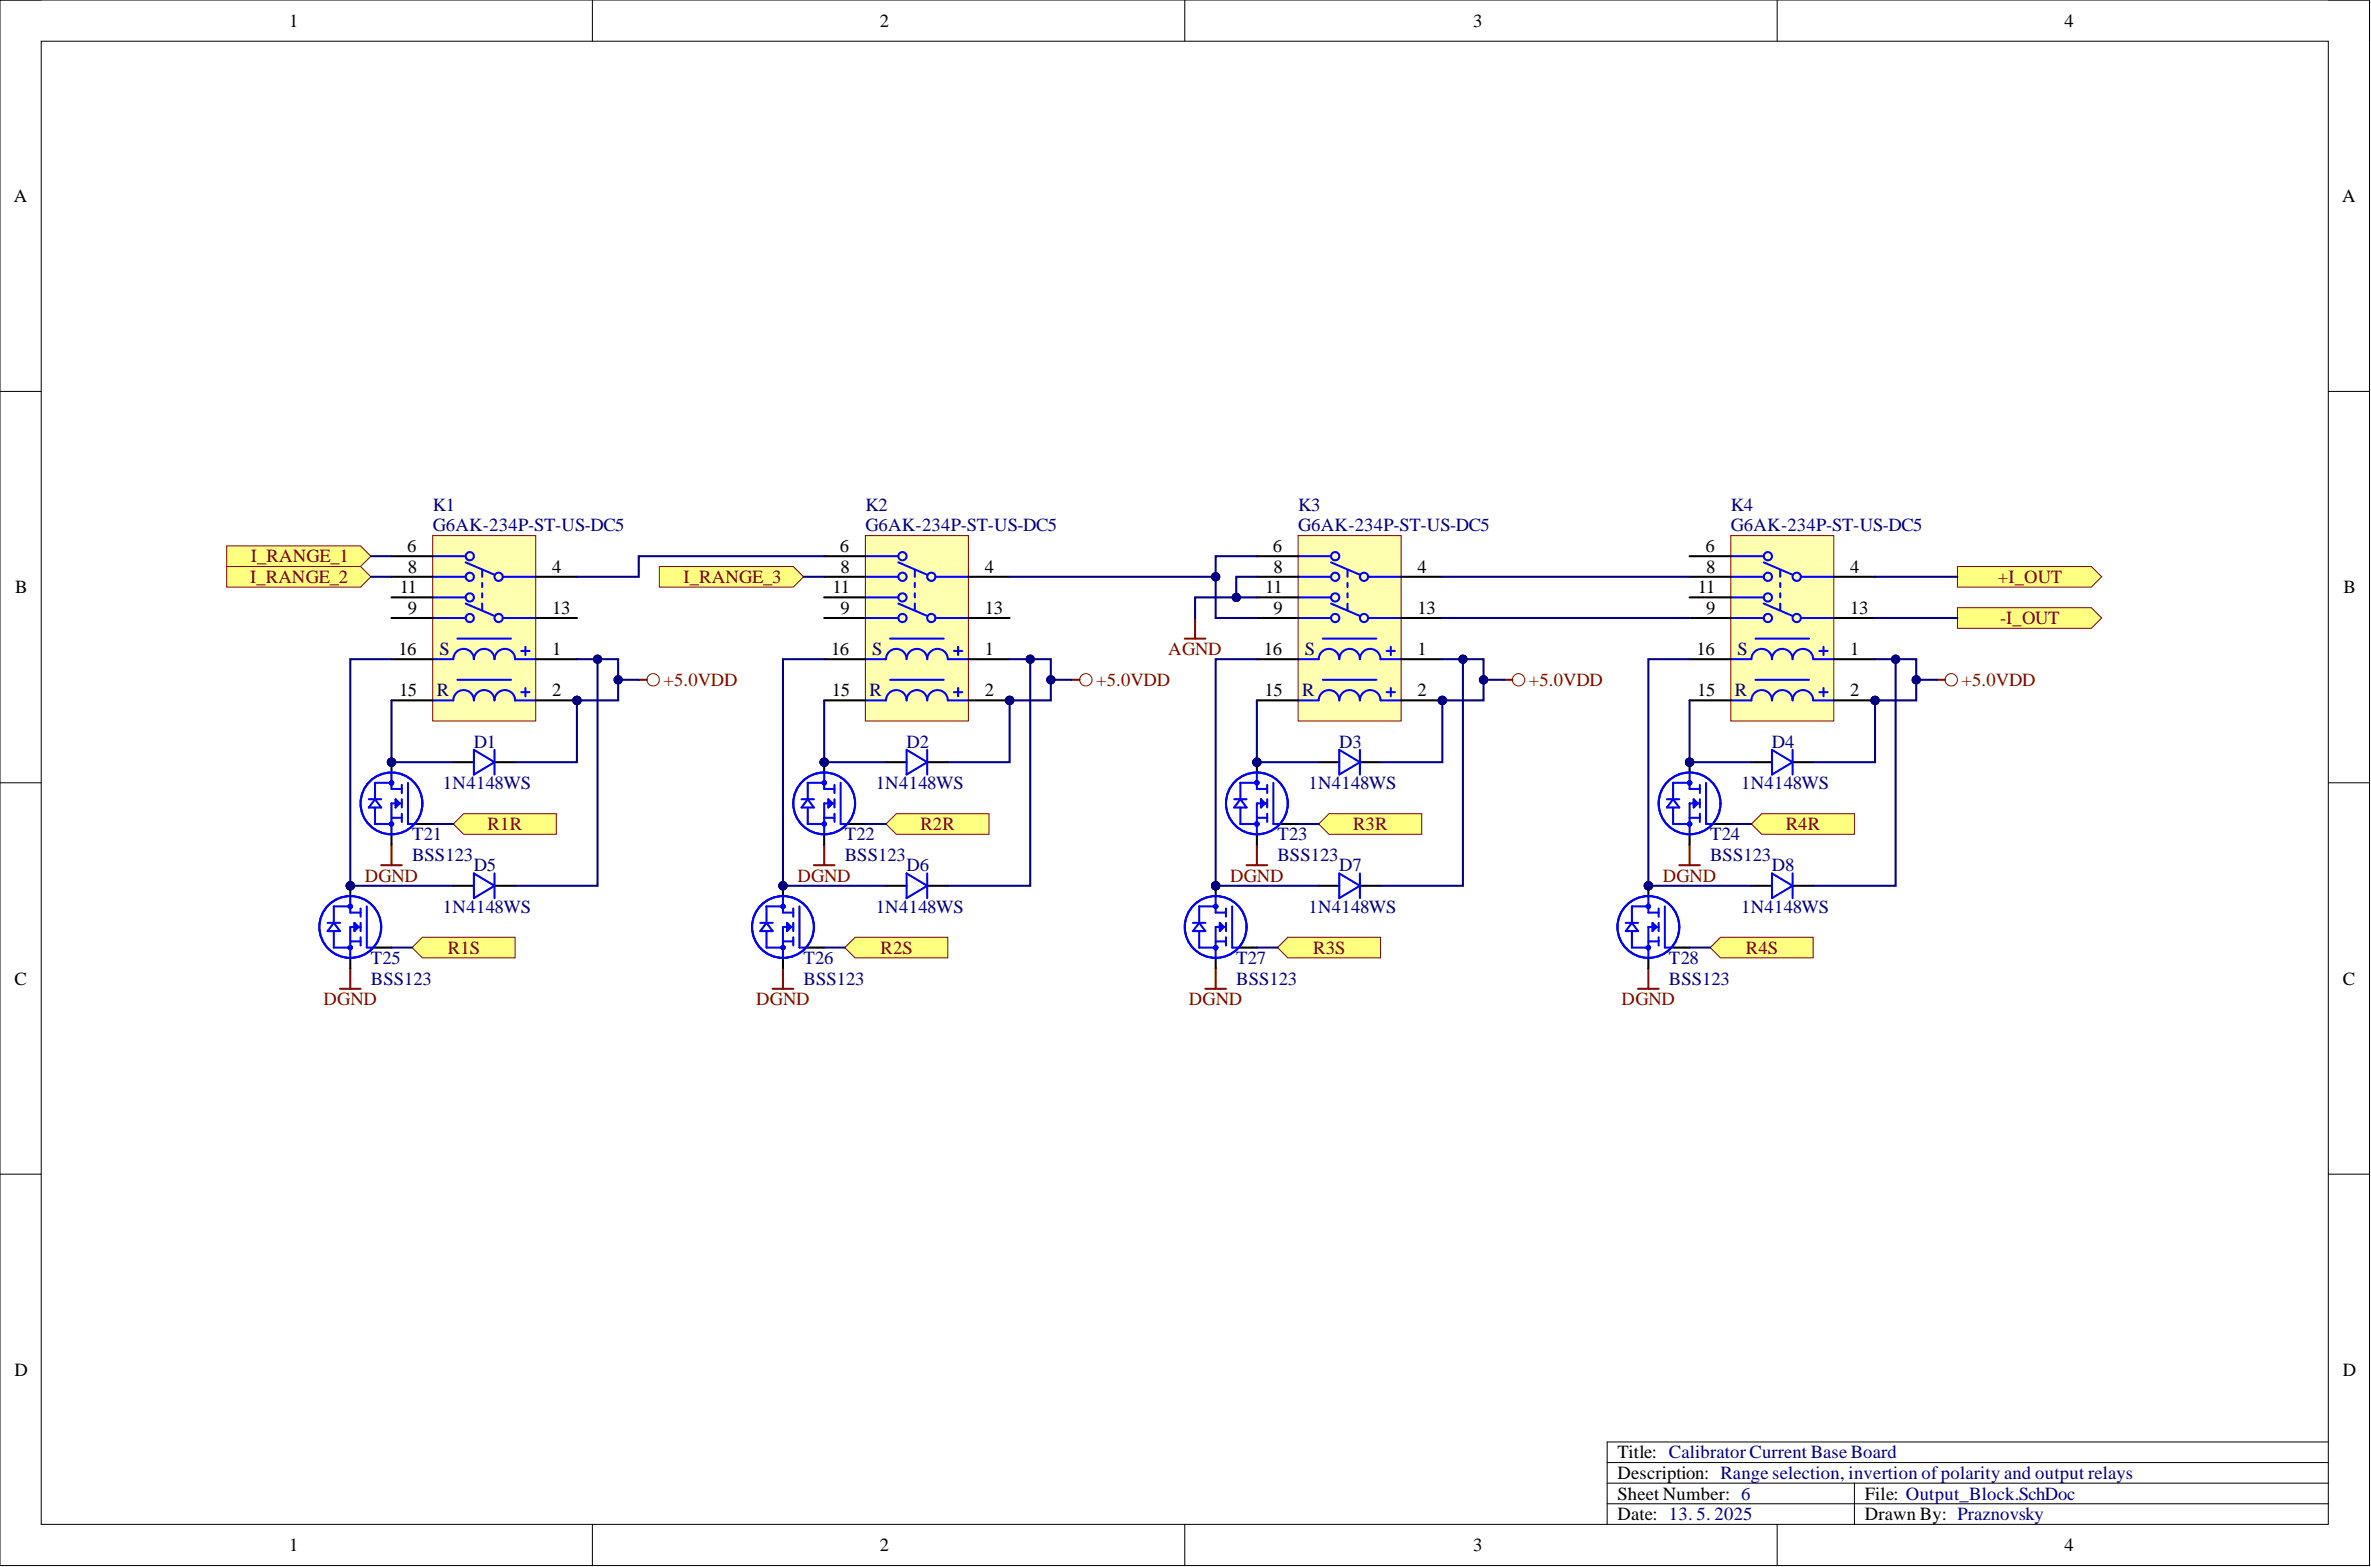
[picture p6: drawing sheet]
<svg xmlns="http://www.w3.org/2000/svg" width="292mm" height="193mm" viewBox="0 0 292 193" stroke-linecap="round" stroke-linejoin="round" font-family="sans-serif">
<defs><g id="words">
<g font-size="2.3">
<text x="35.6" y="3.3">1</text>
<text x="108.4" y="3.3">2</text>
<text x="181.5" y="3.3">3</text>
<text x="254.3" y="3.3">4</text>
<text x="1.7" y="24.9">A</text>
<text x="288.5" y="24.9">A</text>
<text x="50.2" y="68">6</text>
<text x="50.3" y="70.5">8</text>
<text x="68" y="70.5">4</text>
<text x="103.5" y="68">6</text>
<text x="103.6" y="70.5">8</text>
<text x="121.3" y="70.5">4</text>
<text x="156.8" y="68">6</text>
<text x="156.9" y="70.5">8</text>
<text x="174.6" y="70.5">4</text>
<text x="210.1" y="68">6</text>
<text x="210.2" y="70.5">8</text>
<text x="228" y="70.5">4</text>
<text x="1.9" y="73.1">B</text>
<text x="49.2" y="73.1">11</text>
<text x="50.3" y="75.6">9</text>
<text x="68" y="75.6">13</text>
<text x="102.6" y="73.1">11</text>
<text x="103.6" y="75.6">9</text>
<text x="121.3" y="75.6">13</text>
<text x="155.9" y="73.1">11</text>
<text x="156.9" y="75.6">9</text>
<text x="174.6" y="75.6">13</text>
<text x="209.2" y="73.1">11</text>
<text x="210.2" y="75.6">9</text>
<text x="228" y="75.6">13</text>
<text x="288.7" y="73.1">B</text>
<text x="49.1" y="80.7">16</text>
<text x="68" y="80.7">1</text>
<text x="102.4" y="80.7">16</text>
<text x="121.3" y="80.7">1</text>
<text x="155.7" y="80.7">16</text>
<text x="174.6" y="80.7">1</text>
<text x="209" y="80.7">16</text>
<text x="228" y="80.7">1</text>
<text x="49.2" y="85.7">15</text>
<text x="68" y="85.7">2</text>
<text x="102.5" y="85.7">15</text>
<text x="121.3" y="85.7">2</text>
<text x="155.8" y="85.7">15</text>
<text x="174.6" y="85.7">2</text>
<text x="209.1" y="85.7">15</text>
<text x="228" y="85.7">2</text>
<text x="1.8" y="121.3">C</text>
<text x="288.6" y="121.3">C</text>
<text x="1.8" y="169.5">D</text>
<text x="288.6" y="169.5">D</text>
<text x="199.3" y="179.6">Title: Calibrator Current Base Board</text>
<text x="199.3" y="182.1">Description: Range selection, invertion ofpolarity and output relays</text>
<text x="199.3" y="184.7">Sheet Number: 6</text>
<text x="229.7" y="184.7">File: Output_Block.SchDoc</text>
<text x="35.6" y="191">1</text>
<text x="108.4" y="191">2</text>
<text x="181.5" y="191">3</text>
<text x="199.3" y="187.2">Date: 13. 5. 2025</text>
<text x="229.7" y="187.2">Drawn By: Praznovsky</text>
<text x="254.3" y="191">4</text>
</g>
<g font-size="2.3" fill="#000080">
<text x="53.3" y="62.9">K1</text>
<text x="53.3" y="65.4">G6AK-234P-ST-US-DC5</text>
<text x="106.6" y="62.9">K2</text>
<text x="106.6" y="65.4">G6AK-234P-ST-US-DC5</text>
<text x="159.9" y="62.9">K3</text>
<text x="159.9" y="65.4">G6AK-234P-ST-US-DC5</text>
<text x="213.2" y="62.9">K4</text>
<text x="213.2" y="65.4">G6AK-234P-ST-US-DC5</text>
<text x="54.2" y="80.7">S</text>
<text x="107.5" y="80.7">S</text>
<text x="160.8" y="80.7">S</text>
<text x="214.1" y="80.7">S</text>
<text x="53.8" y="85.7">R</text>
<text x="107.1" y="85.7">R</text>
<text x="160.4" y="85.7">R</text>
<text x="213.7" y="85.7">R</text>
<text x="58.4" y="92.1">D1</text>
<text x="111.7" y="92.1">D2</text>
<text x="165" y="92.1">D3</text>
<text x="218.3" y="92.1">D4</text>
<text x="54.6" y="97.2">1N4148WS</text>
<text x="107.9" y="97.2">1N4148WS</text>
<text x="161.2" y="97.2">1N4148WS</text>
<text x="214.5" y="97.2">1N4148WS</text>
<text x="50.8" y="103.5">T21</text>
<text x="50.8" y="106">BSS123</text>
<text x="58.4" y="107.3">D5</text>
<text x="104.1" y="103.5">T22</text>
<text x="104.1" y="106">BSS123</text>
<text x="111.7" y="107.3">D6</text>
<text x="157.4" y="103.5">T23</text>
<text x="157.4" y="106">BSS123</text>
<text x="165" y="107.3">D7</text>
<text x="210.7" y="103.5">T24</text>
<text x="210.7" y="106">BSS123</text>
<text x="218.3" y="107.3">D8</text>
<text x="54.6" y="112.4">1N4148WS</text>
<text x="107.9" y="112.4">1N4148WS</text>
<text x="161.2" y="112.4">1N4148WS</text>
<text x="214.5" y="112.4">1N4148WS</text>
<text x="45.7" y="118.7">T25</text>
<text x="99" y="118.7">T26</text>
<text x="152.3" y="118.7">T27</text>
<text x="205.6" y="118.7">T28</text>
<text x="45.7" y="121.3">BSS123</text>
<text x="99" y="121.3">BSS123</text>
<text x="152.3" y="121.3">BSS123</text>
<text x="205.6" y="121.3">BSS123</text>
</g>
<g font-size="2.3" fill="#800000">
<text x="30.8" y="71.8">I_RANGE_2</text>
<text x="30.9" y="69.3">I_RANGE_1</text>
<text x="84.2" y="71.8">I_RANGE_3</text>
<text x="246.1" y="71.8">+I_OUT</text>
<text x="246.4" y="76.9">-I_OUT</text>
<text x="143.9" y="80.7">AGND</text>
<text x="81.7" y="84.5">+5.0VDD</text>
<text x="135" y="84.5">+5.0VDD</text>
<text x="188.4" y="84.5">+5.0VDD</text>
<text x="241.7" y="84.5">+5.0VDD</text>
<text x="60.1" y="102.2">R1R</text>
<text x="113.4" y="102.2">R2R</text>
<text x="166.7" y="102.2">R3R</text>
<text x="220" y="102.2">R4R</text>
<text x="44.9" y="108.6">DGND</text>
<text x="98.2" y="108.6">DGND</text>
<text x="151.5" y="108.6">DGND</text>
<text x="204.9" y="108.6">DGND</text>
<text x="55.2" y="117.5">R1S</text>
<text x="108.5" y="117.5">R2S</text>
<text x="161.8" y="117.5">R3S</text>
<text x="215.1" y="117.5">R4S</text>
<text x="39.9" y="123.8">DGND</text>
<text x="93.2" y="123.8">DGND</text>
<text x="146.5" y="123.8">DGND</text>
<text x="199.8" y="123.8">DGND</text>
</g>
</g></defs>
<g fill="none" stroke="#000" stroke-width=".12">
<path d="M0 0h291.9v192.8h-291.9zM0 0h5.1M5.1 5.1h281.7v182.6h-281.7zM73 0v5.1M146 0v5.1M218.9 0v5.1M286.8 0h5.1v5.1M0 48.2h5.1M286.8 48.2h5.1M0 96.4h5.1M286.8 96.4h5.1M0 144.6h5.1"/>
<path d="M286.8 144.6h5.1M286.8 177.6h-88.8v10.1M73 187.7v5.1M146 187.7v5.1M198 182.6h88.8M198 180.1h88.8M198 185.2h88.8M218.9 187.7v5.1M228.5 182.6v5.1M291.9 187.7v5.1"/>
</g>
<path d="M241.1 69.8h16.5l1.3 1.2-1.3 1.3h-16.5z" fill-rule="evenodd" fill="#ffff80"/>
<path d="M241.1 69.8h16.5l1.3 1.2-1.3 1.3h-16.5z" fill="none" stroke="#800000" stroke-width=".12"/>
<path d="M241.1 74.8h16.5l1.3 1.3-1.3 1.3h-16.5z" fill-rule="evenodd" fill="#ffff80"/>
<g fill="none" stroke="#800000" stroke-width=".12">
<path d="M241.1 74.8h16.5l1.3 1.3-1.3 1.3h-16.5z"/>
<circle cx="240.4" cy="83.7" r=".76"/>
</g>
<path d="M215.8 93.9h2.5M220.8 93.9h2.6M215.8 109.1h2.5M220.8 109.1h2.6" fill="none" stroke="#000" stroke-width=".25"/>
<path d="M218.3 92.3l2.5 1.6-2.5 1.5zM220.8 92.3v3.1M218.3 107.6l2.5 1.5-2.5 1.5zM220.8 107.6v3" fill="none" stroke="#00f" stroke-width=".25"/>
<path d="M238.6 83.7h1M203.1 119.2v2.6M206.9 106.5h2.5M208.2 104v2.5M201.8 121.8h2.5" fill="none" stroke="#800000" stroke-width=".25"/>
<circle cx="208.2" cy="93.9" r=".51" fill="#000080"/>
<circle cx="208.2" cy="93.9" r=".51" fill="none" stroke="#000080" stroke-width=".12"/>
<path d="M208.2 93.9v1.2" fill="none" stroke="#000" stroke-width=".25"/>
<circle cx="208.2" cy="93.9" r=".51" fill="#000080"/>
<circle cx="208.2" cy="93.9" r=".51" fill="none" stroke="#000080" stroke-width=".12"/>
<path d="M208.2 102.7v1.3M211.1 101.5h2.1" fill="none" stroke="#000" stroke-width=".25"/>
<g fill="none" stroke="#00f" stroke-width=".25">
<path d="M205.4 98.4h1.5M206.1 99.4v2.1h2.1M206.1 98.4l.8 1h-1.5zM208.2 95.1v2.1h1.2M208.2 96.4h-2.1v2M208.7 98.4l.5 .5-.5 .5zM208.7 98.7l.2 .2-.2 .3M209.4 96.7v1M209.4 98.4v1M209.4 98.9h-1.2v3.8M210.2 96.4v5.1h.7M208.2 100.7h1.2"/>
<path d="M209.4 100.2v1"/>
<circle cx="208.1" cy="98.9" r="3.8"/>
<circle cx="208.2" cy="98.9" r="3.8"/>
<circle cx="208.2" cy="96.4" r=".21"/>
<circle cx="208.2" cy="101.5" r=".21"/>
</g>
<circle cx="203.1" cy="109.1" r=".51" fill="#000080"/>
<circle cx="203.1" cy="109.1" r=".51" fill="none" stroke="#000080" stroke-width=".12"/>
<path d="M203.1 109.1v1.2" fill="none" stroke="#000" stroke-width=".25"/>
<circle cx="203.1" cy="109.1" r=".51" fill="#000080"/>
<circle cx="203.1" cy="109.1" r=".51" fill="none" stroke="#000080" stroke-width=".12"/>
<path d="M162.5 93.9h2.5M167.5 93.9h2.6M162.5 109.1h2.5M167.5 109.1h2.6M203.1 118v1.2M206 116.7h2.2" fill="none" stroke="#000" stroke-width=".25"/>
<g fill="none" stroke="#00f" stroke-width=".25">
<path d="M165 92.3l2.5 1.6-2.5 1.5zM167.5 92.3v3.1M165 107.6l2.5 1.5-2.5 1.5zM167.5 107.6v3M200.3 113.6h1.5M201 114.7v2h2.1M201 113.6l.8 1.1h-1.5zM203.1 110.3v2.1h1.2M203.1 115.9h1.2M203.1 111.6h-2.1v2M203.6 113.6l.5 .6-.5 .5zM203.6 113.9l.2 .3-.2 .2"/>
<path d="M204.3 111.9v1M204.3 113.6v1.1M204.3 115.4v1M204.3 114.2h-1.2v3.8M205.1 111.6v5.1h.8"/>
<circle cx="203.1" cy="114.2" r="3.8"/>
<circle cx="203.1" cy="111.6" r=".21"/>
<circle cx="203.1" cy="116.7" r=".21"/>
</g>
<circle cx="187.1" cy="83.7" r=".76" fill="none" stroke="#800000" stroke-width=".12"/>
<path d="M185.3 83.7h1M149.8 119.2v2.6M153.6 106.5h2.5M154.8 104v2.5M148.5 121.8h2.5" fill="none" stroke="#800000" stroke-width=".25"/>
<circle cx="154.8" cy="93.9" r=".51" fill="#000080"/>
<circle cx="154.8" cy="93.9" r=".51" fill="none" stroke="#000080" stroke-width=".12"/>
<path d="M154.8 93.9v1.2" fill="none" stroke="#000" stroke-width=".25"/>
<circle cx="154.8" cy="93.9" r=".51" fill="#000080"/>
<circle cx="154.8" cy="93.9" r=".51" fill="none" stroke="#000080" stroke-width=".12"/>
<path d="M154.8 102.7v1.3M157.8 101.5h2.1" fill="none" stroke="#000" stroke-width=".25"/>
<g fill="none" stroke="#00f" stroke-width=".25">
<path d="M152.1 98.4h1.5M152.8 99.4v2.1h2M152.8 98.4l.8 1h-1.5zM154.8 95.1v2.1h1.3M154.8 96.4h-2v2M155.4 98.4l.5 .5-.5 .5zM155.4 98.7l.2 .2-.2 .3M156.1 96.7v1M156.1 98.4v1M156.1 98.9h-1.3v3.8M156.9 96.4v5.1h.7M154.8 100.7h1.3"/>
<path d="M156.1 100.2v1"/>
<circle cx="154.8" cy="98.9" r="3.8"/>
<circle cx="154.8" cy="96.4" r=".2"/>
<circle cx="154.8" cy="101.5" r=".2"/>
</g>
<circle cx="149.8" cy="109.1" r=".51" fill="#000080"/>
<circle cx="149.8" cy="109.1" r=".51" fill="none" stroke="#000080" stroke-width=".12"/>
<path d="M149.8 109.1v1.2" fill="none" stroke="#000" stroke-width=".25"/>
<circle cx="149.8" cy="109.1" r=".51" fill="#000080"/>
<circle cx="149.8" cy="109.1" r=".51" fill="none" stroke="#000080" stroke-width=".12"/>
<path d="M149.8 118v1.2M152.7 116.7h2.1" fill="none" stroke="#000" stroke-width=".25"/>
<g fill="none" stroke="#00f" stroke-width=".25">
<path d="M147 113.6h1.5M147.7 114.7v2h2.1M147.7 113.6l.8 1.1h-1.5zM149.8 110.3v2.1h1.2M149.8 115.9h1.2M149.8 111.6h-2.1v2M150.3 113.6l.5 .6-.5 .5zM150.3 113.9l.2 .3-.2 .2M151 111.9v1M151 113.6v1.1M151 115.4v1M151 114.2h-1.2v3.8"/>
<path d="M151.8 111.6v5.1h.8"/>
<circle cx="149.8" cy="114.2" r="3.8"/>
<circle cx="149.8" cy="111.6" r=".2"/>
<circle cx="149.8" cy="116.7" r=".2"/>
</g>
<path d="M162.5 101.5l1.2-1.3h11.5v2.5h-11.5z" fill-rule="evenodd" fill="#ffff80"/>
<path d="M162.5 101.5l1.2-1.3h11.5v2.5h-11.5z" fill="none" stroke="#800000" stroke-width=".12"/>
<path d="M157.4 116.7l1.3-1.3h11.4v2.6h-11.4z" fill-rule="evenodd" fill="#ffff80"/>
<path d="M157.4 116.7l1.3-1.3h11.4v2.6h-11.4z" fill="none" stroke="#800000" stroke-width=".12"/>
<path d="M215.8 101.5l1.2-1.3h11.5v2.5h-11.5z" fill-rule="evenodd" fill="#ffff80"/>
<path d="M215.8 101.5l1.2-1.3h11.5v2.5h-11.5z" fill="none" stroke="#800000" stroke-width=".12"/>
<path d="M210.7 116.7l1.3-1.3h11.4v2.6h-11.4z" fill-rule="evenodd" fill="#ffff80"/>
<path d="M210.7 116.7l1.3-1.3h11.4v2.6h-11.4z" fill="none" stroke="#800000" stroke-width=".12"/>
<circle cx="177.7" cy="86.3" r=".51" fill="#000080"/>
<circle cx="177.7" cy="86.3" r=".51" fill="none" stroke="#000080" stroke-width=".12"/>
<path d="M159.9 66h12.7v22.8h-12.7z" fill-rule="evenodd" fill="#ffffb0"/>
<path d="M159.9 66h12.7v22.8h-12.7z" fill="none" stroke="#800000" stroke-width=".12"/>
<g fill="none" stroke="#00f" stroke-width=".25">
<path d="M159.9 76.1h4.1M159.9 71h4.1M159.9 73.6h4.1M159.9 68.5h4.1M163 78.6h6.6M164 69.3l3.5 1.5M164 74.3l3.5 1.6M166 70.3v.7M166 71.8v.5M166 73.1v.5M166 74.3v.8M168.6 76.1h4"/>
<path d="M168.6 71h4M159.9 81.2h2.6a1.27 1.27 0 0 1 1.2-1.3 1.27 1.27 0 0 1 1.3 1.3 1.27 1.27 0 0 1 1.3-1.3 1.27 1.27 0 0 1 1.2 1.3 1.27 1.27 0 0 1 1.3-1.3 1.27 1.27 0 0 1 1.3 1.3h2.5M159.9 86.3h2.6a1.27 1.27 0 0 1 1.2-1.3 1.27 1.27 0 0 1 1.3 1.3 1.27 1.27 0 0 1 1.3-1.3 1.27 1.27 0 0 1 1.2 1.3 1.27 1.27 0 0 1 1.3-1.3 1.27 1.27 0 0 1 1.3 1.3h2.5M163 83.7h6.6"/>
<circle cx="164.5" cy="76.1" r=".51"/>
<circle cx="164.5" cy="71" r=".51"/>
<circle cx="164.5" cy="73.6" r=".51"/>
<circle cx="164.5" cy="68.5" r=".51"/>
<circle cx="168" cy="76.1" r=".51"/>
<circle cx="168" cy="71" r=".51"/>
</g>
<path d="M154.8 68.5h5.1M154.8 71h5.1M154.8 73.6h5.1M154.8 76.1h5.1M172.6 71h5.1M172.6 76.1h5.1M154.8 81.2h5.1M154.8 86.3h5.1M172.6 81.2h5.1M172.6 86.3h5.1" fill="none" stroke="#000" stroke-width=".25"/>
<circle cx="177.7" cy="86.3" r=".51" fill="#000080"/>
<circle cx="177.7" cy="86.3" r=".51" fill="none" stroke="#000080" stroke-width=".12"/>
<path d="M171.3 79.7v1M170.8 80.2h1.1M170.8 85.2h1.1M171.3 84.7v1" fill="none" stroke="#00f" stroke-width=".25"/>
<circle cx="231" cy="86.3" r=".51" fill="#000080"/>
<circle cx="231" cy="86.3" r=".51" fill="none" stroke="#000080" stroke-width=".12"/>
<path d="M213.2 66h12.7v22.8h-12.7z" fill-rule="evenodd" fill="#ffffb0"/>
<path d="M213.2 66h12.7v22.8h-12.7z" fill="none" stroke="#800000" stroke-width=".12"/>
<g fill="none" stroke="#00f" stroke-width=".25">
<path d="M213.2 76.1h4.1M213.2 71h4.1M213.2 73.6h4.1M213.2 68.5h4.1M216.3 78.6h6.6M217.3 69.3l3.5 1.5M217.3 74.3l3.5 1.6M219.3 70.3v.7M219.3 71.8v.5M219.3 73.1v.5M219.3 74.3v.8M221.9 76.1h4"/>
<path d="M221.9 71h4M213.2 81.2h2.6a1.27 1.27 0 0 1 1.2-1.3 1.27 1.27 0 0 1 1.3 1.3 1.27 1.27 0 0 1 1.3-1.3 1.27 1.27 0 0 1 1.2 1.3 1.27 1.27 0 0 1 1.3-1.3 1.27 1.27 0 0 1 1.3 1.3h2.5M213.2 86.3h2.6a1.27 1.27 0 0 1 1.2-1.3 1.27 1.27 0 0 1 1.3 1.3 1.27 1.27 0 0 1 1.3-1.3 1.27 1.27 0 0 1 1.2 1.3 1.27 1.27 0 0 1 1.3-1.3 1.27 1.27 0 0 1 1.3 1.3h2.5M216.3 83.7h6.6"/>
<circle cx="217.8" cy="71" r=".51"/>
<circle cx="217.8" cy="76.1" r=".51"/>
<circle cx="217.8" cy="73.6" r=".51"/>
<circle cx="217.8" cy="68.5" r=".51"/>
<circle cx="221.4" cy="71" r=".51"/>
<circle cx="221.4" cy="76.1" r=".51"/>
</g>
<path d="M208.2 68.5h5M208.2 71h5M208.2 73.6h5M208.2 76.1h5M225.9 71h5.1M225.9 76.1h5.1M208.2 81.2h5M208.2 86.3h5M225.9 81.2h5.1M225.9 86.3h5.1" fill="none" stroke="#000" stroke-width=".25"/>
<circle cx="231" cy="86.3" r=".51" fill="#000080"/>
<circle cx="231" cy="86.3" r=".51" fill="none" stroke="#000080" stroke-width=".12"/>
<path d="M224.7 79.7v1M111.7 92.3l2.5 1.6-2.5 1.5zM114.2 92.3v3.1M224.1 80.2h1.1M224.1 85.2h1.1M224.7 84.7v1M111.7 107.6l2.5 1.5-2.5 1.5zM114.2 107.6v3" fill="none" stroke="#00f" stroke-width=".25"/>
<path d="M146 78.6h2.5M147.2 76.1v2.5M132 83.7h1M96.5 119.2v2.6M100.3 106.5h2.5M101.5 104v2.5M95.2 121.8h2.5" fill="none" stroke="#800000" stroke-width=".25"/>
<path d="M109.2 93.9h2.5M114.2 93.9h2.6M109.2 109.1h2.5M114.2 109.1h2.6" fill="none" stroke="#000" stroke-width=".25"/>
<circle cx="133.8" cy="83.7" r=".76" fill="none" stroke="#800000" stroke-width=".12"/>
<circle cx="101.5" cy="93.9" r=".51" fill="#000080"/>
<circle cx="101.5" cy="93.9" r=".51" fill="none" stroke="#000080" stroke-width=".12"/>
<path d="M101.5 93.9v1.2" fill="none" stroke="#000" stroke-width=".25"/>
<circle cx="101.5" cy="93.9" r=".51" fill="#000080"/>
<circle cx="101.5" cy="93.9" r=".51" fill="none" stroke="#000080" stroke-width=".12"/>
<path d="M101.5 102.7v1.3M104.5 101.5h2.1" fill="none" stroke="#000" stroke-width=".25"/>
<g fill="none" stroke="#00f" stroke-width=".25">
<path d="M98.7 98.4h1.6M99.5 99.4v2.1h2M99.5 98.4l.8 1h-1.6zM101.5 95.1v2.1h1.3M101.5 96.4h-2v2M102 98.4l.6 .5-.6 .5zM102 98.7l.3 .2-.3 .3M102.8 96.7v1M102.8 98.4v1M102.8 98.9h-1.3v3.8M103.6 96.4v5.1h.7M101.5 100.7h1.3"/>
<path d="M102.8 100.2v1"/>
<circle cx="101.5" cy="98.9" r="3.8"/>
<circle cx="101.5" cy="96.4" r=".2"/>
<circle cx="101.5" cy="101.5" r=".2"/>
</g>
<circle cx="96.5" cy="109.1" r=".51" fill="#000080"/>
<circle cx="96.5" cy="109.1" r=".51" fill="none" stroke="#000080" stroke-width=".12"/>
<path d="M96.5 109.1v1.2" fill="none" stroke="#000" stroke-width=".25"/>
<circle cx="96.5" cy="109.1" r=".51" fill="#000080"/>
<circle cx="96.5" cy="109.1" r=".51" fill="none" stroke="#000080" stroke-width=".12"/>
<path d="M96.5 118v1.2M99.4 116.7h2.1" fill="none" stroke="#000" stroke-width=".25"/>
<g fill="none" stroke="#00f" stroke-width=".25">
<path d="M93.7 113.6h1.5M94.4 114.7v2h2.1M94.4 113.6l.8 1.1h-1.5zM96.5 110.3v2.1h1.2M96.5 115.9h1.2M96.5 111.6h-2.1v2M97 113.6l.5 .6-.5 .5zM97 113.9l.2 .3-.2 .2M97.7 111.9v1M97.7 113.6v1.1M97.7 115.4v1M97.7 114.2h-1.2v3.8"/>
<path d="M98.5 111.6v5.1h.8"/>
<circle cx="96.5" cy="114.2" r="3.8"/>
<circle cx="96.5" cy="111.6" r=".2"/>
<circle cx="96.5" cy="116.7" r=".2"/>
</g>
<path d="M109.2 101.5l1.2-1.3h11.4v2.5h-11.4z" fill-rule="evenodd" fill="#ffff80"/>
<path d="M109.2 101.5l1.2-1.3h11.4v2.5h-11.4z" fill="none" stroke="#800000" stroke-width=".12"/>
<path d="M104.1 116.7l1.2-1.3h11.5v2.6h-11.5z" fill-rule="evenodd" fill="#ffff80"/>
<path d="M104.1 116.7l1.2-1.3h11.5v2.6h-11.5z" fill="none" stroke="#800000" stroke-width=".12"/>
<circle cx="124.4" cy="86.3" r=".51" fill="#000080"/>
<circle cx="124.4" cy="86.3" r=".51" fill="none" stroke="#000080" stroke-width=".12"/>
<path d="M106.6 66h12.7v22.8h-12.7z" fill-rule="evenodd" fill="#ffffb0"/>
<path d="M106.6 66h12.7v22.8h-12.7z" fill="none" stroke="#800000" stroke-width=".12"/>
<g fill="none" stroke="#00f" stroke-width=".25">
<path d="M106.6 76.1h4.1M106.6 71h4.1M106.6 73.6h4.1M106.6 68.5h4.1M109.7 78.6h6.6M110.7 69.3l3.5 1.5M110.7 74.3l3.5 1.6M112.7 70.3v.7M112.7 71.8v.5M112.7 73.1v.5M112.7 74.3v.8M115.2 76.1h4.1"/>
<path d="M115.2 71h4.1M106.6 81.2h2.6a1.27 1.27 0 0 1 1.2-1.3 1.27 1.27 0 0 1 1.3 1.3 1.27 1.27 0 0 1 1.3-1.3 1.27 1.27 0 0 1 1.2 1.3 1.27 1.27 0 0 1 1.3-1.3 1.27 1.27 0 0 1 1.3 1.3h2.5M106.6 86.3h2.6a1.27 1.27 0 0 1 1.2-1.3 1.27 1.27 0 0 1 1.3 1.3 1.27 1.27 0 0 1 1.3-1.3 1.27 1.27 0 0 1 1.2 1.3 1.27 1.27 0 0 1 1.3-1.3 1.27 1.27 0 0 1 1.3 1.3h2.5M109.7 83.7h6.6"/>
<circle cx="111.2" cy="76.1" r=".51"/>
<circle cx="111.2" cy="71" r=".51"/>
<circle cx="111.2" cy="73.6" r=".51"/>
<circle cx="111.2" cy="68.5" r=".51"/>
<circle cx="114.7" cy="76.1" r=".51"/>
<circle cx="114.7" cy="71" r=".51"/>
</g>
<path d="M101.5 68.5h5.1M101.5 71h5.1M101.5 73.6h5.1M101.5 76.1h5.1M119.3 71h5.1M119.3 76.1h5.1M101.5 81.2h5.1M101.5 86.3h5.1M119.3 81.2h5.1M119.3 86.3h5.1" fill="none" stroke="#000" stroke-width=".25"/>
<circle cx="124.4" cy="86.3" r=".51" fill="#000080"/>
<circle cx="124.4" cy="86.3" r=".51" fill="none" stroke="#000080" stroke-width=".12"/>
<path d="M118 79.7v1M58.4 92.3l2.5 1.6-2.5 1.5zM60.9 92.3v3.1M117.5 80.2h1M117.5 85.2h1M118 84.7v1M58.4 107.6l2.5 1.5-2.5 1.5zM60.9 107.6v3" fill="none" stroke="#00f" stroke-width=".25"/>
<path d="M55.8 93.9h2.6M60.9 93.9h2.6M55.8 109.1h2.6M60.9 109.1h2.6" fill="none" stroke="#000" stroke-width=".25"/>
<circle cx="80.5" cy="83.7" r=".76" fill="none" stroke="#800000" stroke-width=".12"/>
<path d="M78.7 83.7h1M43.2 119.2v2.6M47 106.5h2.5M48.2 104v2.5M41.9 121.8h2.5" fill="none" stroke="#800000" stroke-width=".25"/>
<circle cx="48.2" cy="93.9" r=".51" fill="#000080"/>
<circle cx="48.2" cy="93.9" r=".51" fill="none" stroke="#000080" stroke-width=".12"/>
<path d="M48.2 93.9v1.2" fill="none" stroke="#000" stroke-width=".25"/>
<circle cx="48.2" cy="93.9" r=".51" fill="#000080"/>
<circle cx="48.2" cy="93.9" r=".51" fill="none" stroke="#000080" stroke-width=".12"/>
<path d="M48.2 102.7v1.3M51.1 101.5h2.2" fill="none" stroke="#000" stroke-width=".25"/>
<g fill="none" stroke="#00f" stroke-width=".25">
<path d="M45.4 98.4h1.6M46.2 99.4v2.1h2M46.2 98.4l.8 1h-1.6zM48.2 95.1v2.1h1.3M48.2 96.4h-2v2M48.7 98.4l.5 .5-.5 .5zM48.7 98.7l.3 .2-.3 .3M49.5 96.7v1M49.5 98.4v1M49.5 98.9h-1.3v3.8M50.3 96.4v5.1h.7M48.2 100.7h1.3"/>
<path d="M49.5 100.2v1"/>
<circle cx="48.2" cy="98.9" r="3.8"/>
<circle cx="48.2" cy="96.4" r=".2"/>
<circle cx="48.2" cy="101.5" r=".2"/>
</g>
<circle cx="43.2" cy="109.1" r=".51" fill="#000080"/>
<circle cx="43.2" cy="109.1" r=".51" fill="none" stroke="#000080" stroke-width=".12"/>
<path d="M43.2 109.1v1.2" fill="none" stroke="#000" stroke-width=".25"/>
<circle cx="43.2" cy="109.1" r=".51" fill="#000080"/>
<circle cx="43.2" cy="109.1" r=".51" fill="none" stroke="#000080" stroke-width=".12"/>
<path d="M43.2 118v1.2M46.1 116.7h2.1" fill="none" stroke="#000" stroke-width=".25"/>
<g fill="none" stroke="#00f" stroke-width=".25">
<path d="M40.4 113.6h1.5M41.1 114.7v2h2.1M41.1 113.6l.8 1.1h-1.5zM43.2 110.3v2.1h1.2M43.2 115.9h1.2M43.2 111.6h-2.1v2M43.7 113.6l.5 .6-.5 .5zM43.7 113.9l.2 .3-.2 .2M44.4 111.9v1M44.4 113.6v1.1M44.4 115.4v1M44.4 114.2h-1.2v3.8"/>
<path d="M45.2 111.6v5.1h.7"/>
<circle cx="43.2" cy="114.2" r="3.8"/>
<circle cx="43.2" cy="111.6" r=".2"/>
<circle cx="43.2" cy="116.7" r=".2"/>
</g>
<path d="M55.8 101.5l1.3-1.3h11.4v2.5h-11.4z" fill-rule="evenodd" fill="#ffff80"/>
<path d="M55.8 101.5l1.3-1.3h11.4v2.5h-11.4z" fill="none" stroke="#800000" stroke-width=".12"/>
<path d="M50.8 116.7l1.2-1.3h11.5v2.6h-11.5z" fill-rule="evenodd" fill="#ffff80"/>
<path d="M50.8 116.7l1.2-1.3h11.5v2.6h-11.5z" fill="none" stroke="#800000" stroke-width=".12"/>
<circle cx="71.1" cy="86.3" r=".51" fill="#000080"/>
<circle cx="71.1" cy="86.3" r=".51" fill="none" stroke="#000080" stroke-width=".12"/>
<path d="M53.3 66h12.7v22.8h-12.7z" fill-rule="evenodd" fill="#ffffb0"/>
<path d="M53.3 66h12.7v22.8h-12.7z" fill="none" stroke="#800000" stroke-width=".12"/>
<g fill="none" stroke="#00f" stroke-width=".25">
<path d="M53.3 76.1h4.1M53.3 71h4.1M53.3 73.6h4.1M53.3 68.5h4.1M56.4 78.6h6.6M57.4 69.3l3.5 1.5M57.4 74.3l3.5 1.6M59.4 70.3v.7M59.4 71.8v.5M59.4 73.1v.5M59.4 74.3v.8M61.9 76.1h4.1"/>
<path d="M61.9 71h4.1M53.3 81.2h2.5a1.27 1.27 0 0 1 1.3-1.3 1.27 1.27 0 0 1 1.3 1.3 1.27 1.27 0 0 1 1.3-1.3 1.27 1.27 0 0 1 1.2 1.3 1.27 1.27 0 0 1 1.3-1.3 1.27 1.27 0 0 1 1.3 1.3h2.5M53.3 86.3h2.5a1.27 1.27 0 0 1 1.3-1.3 1.27 1.27 0 0 1 1.3 1.3 1.27 1.27 0 0 1 1.3-1.3 1.27 1.27 0 0 1 1.2 1.3 1.27 1.27 0 0 1 1.3-1.3 1.27 1.27 0 0 1 1.3 1.3h2.5M56.4 83.7h6.6"/>
<circle cx="57.9" cy="76.1" r=".51"/>
<circle cx="57.9" cy="71" r=".51"/>
<circle cx="57.9" cy="73.6" r=".51"/>
<circle cx="57.9" cy="68.5" r=".51"/>
<circle cx="61.4" cy="76.1" r=".51"/>
<circle cx="61.4" cy="71" r=".51"/>
</g>
<path d="M48.2 68.5h5.1M48.2 71h5.1M48.2 73.6h5.1M48.2 76.1h5.1M66 71h5.1M66 76.1h5.1M48.2 81.2h5.1M48.2 86.3h5.1M66 81.2h5.1M66 86.3h5.1" fill="none" stroke="#000" stroke-width=".25"/>
<circle cx="71.1" cy="86.3" r=".51" fill="#000080"/>
<circle cx="71.1" cy="86.3" r=".51" fill="none" stroke="#000080" stroke-width=".12"/>
<path d="M64.7 79.7v1M64.2 80.2h1M64.2 85.2h1M64.7 84.7v1" fill="none" stroke="#00f" stroke-width=".25"/>
<path d="M27.9 67.2h16.5l1.3 1.3-1.3 1.3h-16.5z" fill-rule="evenodd" fill="#ffff80"/>
<path d="M27.9 67.2h16.5l1.3 1.3-1.3 1.3h-16.5z" fill="none" stroke="#800000" stroke-width=".12"/>
<path d="M27.9 69.8h16.5l1.3 1.2-1.3 1.3h-16.5z" fill-rule="evenodd" fill="#ffff80"/>
<path d="M27.9 69.8h16.5l1.3 1.2-1.3 1.3h-16.5z" fill="none" stroke="#800000" stroke-width=".12"/>
<path d="M81.2 69.8h16.5l1.3 1.2-1.3 1.3h-16.5z" fill-rule="evenodd" fill="#ffff80"/>
<path d="M81.2 69.8h16.5l1.3 1.2-1.3 1.3h-16.5z" fill="none" stroke="#800000" stroke-width=".12"/>
<path d="M208.2 93.9h7.6" fill="none" stroke="#000080" stroke-width=".25"/>
<circle cx="208.2" cy="93.9" r=".51" fill="#000080"/>
<circle cx="208.2" cy="93.9" r=".51" fill="none" stroke="#000080" stroke-width=".12"/>
<path d="M233.5 81.2v27.9h-10.1" fill="none" stroke="#000080" stroke-width=".25"/>
<circle cx="233.5" cy="81.2" r=".51" fill="#000080"/>
<circle cx="233.5" cy="81.2" r=".51" fill="none" stroke="#000080" stroke-width=".12"/>
<path d="M208.2 81.2h-5.1v27.9" fill="none" stroke="#000080" stroke-width=".25"/>
<circle cx="203.1" cy="109.1" r=".51" fill="#000080"/>
<circle cx="203.1" cy="109.1" r=".51" fill="none" stroke="#000080" stroke-width=".12"/>
<path d="M208.2 86.3v7.6" fill="none" stroke="#000080" stroke-width=".25"/>
<circle cx="208.2" cy="93.9" r=".51" fill="#000080"/>
<circle cx="208.2" cy="93.9" r=".51" fill="none" stroke="#000080" stroke-width=".12"/>
<path d="M203.1 109.1h12.7" fill="none" stroke="#000080" stroke-width=".25"/>
<circle cx="203.1" cy="109.1" r=".51" fill="#000080"/>
<circle cx="203.1" cy="109.1" r=".51" fill="none" stroke="#000080" stroke-width=".12"/>
<path d="M231 76.1h10.1M231 71h10.1M236.1 83.7h2.5" fill="none" stroke="#000080" stroke-width=".25"/>
<circle cx="236.1" cy="83.7" r=".51" fill="#000080"/>
<circle cx="236.1" cy="83.7" r=".51" fill="none" stroke="#000080" stroke-width=".12"/>
<path d="M177.7 86.3v7.6h-7.6" fill="none" stroke="#000080" stroke-width=".25"/>
<circle cx="177.7" cy="86.3" r=".51" fill="#000080"/>
<circle cx="177.7" cy="86.3" r=".51" fill="none" stroke="#000080" stroke-width=".12"/>
<path d="M154.8 93.9h7.7" fill="none" stroke="#000080" stroke-width=".25"/>
<circle cx="154.8" cy="93.9" r=".51" fill="#000080"/>
<circle cx="154.8" cy="93.9" r=".51" fill="none" stroke="#000080" stroke-width=".12"/>
<path d="M180.2 81.2v27.9h-10.1" fill="none" stroke="#000080" stroke-width=".25"/>
<circle cx="180.2" cy="81.2" r=".51" fill="#000080"/>
<circle cx="180.2" cy="81.2" r=".51" fill="none" stroke="#000080" stroke-width=".12"/>
<path d="M154.8 81.2h-5v27.9" fill="none" stroke="#000080" stroke-width=".25"/>
<circle cx="149.8" cy="109.1" r=".51" fill="#000080"/>
<circle cx="149.8" cy="109.1" r=".51" fill="none" stroke="#000080" stroke-width=".12"/>
<path d="M154.8 86.3v7.6" fill="none" stroke="#000080" stroke-width=".25"/>
<circle cx="154.8" cy="93.9" r=".51" fill="#000080"/>
<circle cx="154.8" cy="93.9" r=".51" fill="none" stroke="#000080" stroke-width=".12"/>
<path d="M149.8 109.1h12.7" fill="none" stroke="#000080" stroke-width=".25"/>
<circle cx="149.8" cy="109.1" r=".51" fill="#000080"/>
<circle cx="149.8" cy="109.1" r=".51" fill="none" stroke="#000080" stroke-width=".12"/>
<path d="M182.8 83.7h2.5" fill="none" stroke="#000080" stroke-width=".25"/>
<circle cx="182.8" cy="83.7" r=".51" fill="#000080"/>
<circle cx="182.8" cy="83.7" r=".51" fill="none" stroke="#000080" stroke-width=".12"/>
<path d="M154.8 68.5h-5v7.6h5" fill="none" stroke="#000080" stroke-width=".25"/>
<circle cx="149.8" cy="71" r=".51" fill="#000080"/>
<circle cx="149.8" cy="71" r=".51" fill="none" stroke="#000080" stroke-width=".12"/>
<path d="M154.8 71h-2.5v2.6h2.5" fill="none" stroke="#000080" stroke-width=".25"/>
<circle cx="152.3" cy="73.6" r=".51" fill="#000080"/>
<circle cx="152.3" cy="73.6" r=".51" fill="none" stroke="#000080" stroke-width=".12"/>
<path d="M152.3 73.6h-5.1v2.5M177.7 71h30.5M177.7 76.1h30.5" fill="none" stroke="#000080" stroke-width=".25"/>
<circle cx="152.3" cy="73.6" r=".51" fill="#000080"/>
<circle cx="152.3" cy="73.6" r=".51" fill="none" stroke="#000080" stroke-width=".12"/>
<path d="M177.7 81.2h5.1v5.1h-5.1" fill="none" stroke="#000080" stroke-width=".25"/>
<circle cx="177.7" cy="86.3" r=".51" fill="#000080"/>
<circle cx="177.7" cy="86.3" r=".51" fill="none" stroke="#000080" stroke-width=".12"/>
<circle cx="182.8" cy="83.7" r=".51" fill="#000080"/>
<circle cx="182.8" cy="83.7" r=".51" fill="none" stroke="#000080" stroke-width=".12"/>
<circle cx="180.2" cy="81.2" r=".51" fill="#000080"/>
<circle cx="180.2" cy="81.2" r=".51" fill="none" stroke="#000080" stroke-width=".12"/>
<path d="M231 81.2h5.1v5.1h-5.1v7.6h-7.6" fill="none" stroke="#000080" stroke-width=".25"/>
<circle cx="233.5" cy="81.2" r=".51" fill="#000080"/>
<circle cx="233.5" cy="81.2" r=".51" fill="none" stroke="#000080" stroke-width=".12"/>
<circle cx="236.1" cy="83.7" r=".51" fill="#000080"/>
<circle cx="236.1" cy="83.7" r=".51" fill="none" stroke="#000080" stroke-width=".12"/>
<circle cx="231" cy="86.3" r=".51" fill="#000080"/>
<circle cx="231" cy="86.3" r=".51" fill="none" stroke="#000080" stroke-width=".12"/>
<path d="M124.4 86.3v7.6h-7.6" fill="none" stroke="#000080" stroke-width=".25"/>
<circle cx="124.4" cy="86.3" r=".51" fill="#000080"/>
<circle cx="124.4" cy="86.3" r=".51" fill="none" stroke="#000080" stroke-width=".12"/>
<path d="M101.5 93.9h7.7" fill="none" stroke="#000080" stroke-width=".25"/>
<circle cx="101.5" cy="93.9" r=".51" fill="#000080"/>
<circle cx="101.5" cy="93.9" r=".51" fill="none" stroke="#000080" stroke-width=".12"/>
<path d="M126.9 81.2v27.9h-10.1" fill="none" stroke="#000080" stroke-width=".25"/>
<circle cx="126.9" cy="81.2" r=".51" fill="#000080"/>
<circle cx="126.9" cy="81.2" r=".51" fill="none" stroke="#000080" stroke-width=".12"/>
<path d="M101.5 81.2h-5v27.9" fill="none" stroke="#000080" stroke-width=".25"/>
<circle cx="96.5" cy="109.1" r=".51" fill="#000080"/>
<circle cx="96.5" cy="109.1" r=".51" fill="none" stroke="#000080" stroke-width=".12"/>
<path d="M101.5 86.3v7.6" fill="none" stroke="#000080" stroke-width=".25"/>
<circle cx="101.5" cy="93.9" r=".51" fill="#000080"/>
<circle cx="101.5" cy="93.9" r=".51" fill="none" stroke="#000080" stroke-width=".12"/>
<path d="M96.5 109.1h12.7" fill="none" stroke="#000080" stroke-width=".25"/>
<circle cx="96.5" cy="109.1" r=".51" fill="#000080"/>
<circle cx="96.5" cy="109.1" r=".51" fill="none" stroke="#000080" stroke-width=".12"/>
<path d="M129.5 83.7h2.5" fill="none" stroke="#000080" stroke-width=".25"/>
<circle cx="129.5" cy="83.7" r=".51" fill="#000080"/>
<circle cx="129.5" cy="83.7" r=".51" fill="none" stroke="#000080" stroke-width=".12"/>
<path d="M124.4 81.2h5.1v5.1h-5.1" fill="none" stroke="#000080" stroke-width=".25"/>
<circle cx="124.4" cy="86.3" r=".51" fill="#000080"/>
<circle cx="124.4" cy="86.3" r=".51" fill="none" stroke="#000080" stroke-width=".12"/>
<circle cx="129.5" cy="83.7" r=".51" fill="#000080"/>
<circle cx="129.5" cy="83.7" r=".51" fill="none" stroke="#000080" stroke-width=".12"/>
<circle cx="126.9" cy="81.2" r=".51" fill="#000080"/>
<circle cx="126.9" cy="81.2" r=".51" fill="none" stroke="#000080" stroke-width=".12"/>
<path d="M71.1 86.3v7.6h-7.6" fill="none" stroke="#000080" stroke-width=".25"/>
<circle cx="71.1" cy="86.3" r=".51" fill="#000080"/>
<circle cx="71.1" cy="86.3" r=".51" fill="none" stroke="#000080" stroke-width=".12"/>
<path d="M48.2 93.9h7.6" fill="none" stroke="#000080" stroke-width=".25"/>
<circle cx="48.2" cy="93.9" r=".51" fill="#000080"/>
<circle cx="48.2" cy="93.9" r=".51" fill="none" stroke="#000080" stroke-width=".12"/>
<path d="M73.6 81.2v27.9h-10.1" fill="none" stroke="#000080" stroke-width=".25"/>
<circle cx="73.6" cy="81.2" r=".51" fill="#000080"/>
<circle cx="73.6" cy="81.2" r=".51" fill="none" stroke="#000080" stroke-width=".12"/>
<path d="M48.2 81.2h-5v27.9" fill="none" stroke="#000080" stroke-width=".25"/>
<circle cx="43.2" cy="109.1" r=".51" fill="#000080"/>
<circle cx="43.2" cy="109.1" r=".51" fill="none" stroke="#000080" stroke-width=".12"/>
<path d="M48.2 86.3v7.6" fill="none" stroke="#000080" stroke-width=".25"/>
<circle cx="48.2" cy="93.9" r=".51" fill="#000080"/>
<circle cx="48.2" cy="93.9" r=".51" fill="none" stroke="#000080" stroke-width=".12"/>
<path d="M43.2 109.1h12.6" fill="none" stroke="#000080" stroke-width=".25"/>
<circle cx="43.2" cy="109.1" r=".51" fill="#000080"/>
<circle cx="43.2" cy="109.1" r=".51" fill="none" stroke="#000080" stroke-width=".12"/>
<path d="M76.2 83.7h2.5" fill="none" stroke="#000080" stroke-width=".25"/>
<circle cx="76.2" cy="83.7" r=".51" fill="#000080"/>
<circle cx="76.2" cy="83.7" r=".51" fill="none" stroke="#000080" stroke-width=".12"/>
<path d="M71.1 81.2h5.1v5.1h-5.1" fill="none" stroke="#000080" stroke-width=".25"/>
<circle cx="71.1" cy="86.3" r=".51" fill="#000080"/>
<circle cx="71.1" cy="86.3" r=".51" fill="none" stroke="#000080" stroke-width=".12"/>
<circle cx="76.2" cy="83.7" r=".51" fill="#000080"/>
<circle cx="76.2" cy="83.7" r=".51" fill="none" stroke="#000080" stroke-width=".12"/>
<circle cx="73.6" cy="81.2" r=".51" fill="#000080"/>
<circle cx="73.6" cy="81.2" r=".51" fill="none" stroke="#000080" stroke-width=".12"/>
<path d="M45.7 68.5h2.5M45.7 71h2.5M99 71h2.5M101.5 68.5h-22.8v2.5h-7.6M124.4 71h25.4" fill="none" stroke="#000080" stroke-width=".25"/>
<circle cx="149.8" cy="71" r=".51" fill="#000080"/>
<circle cx="149.8" cy="71" r=".51" fill="none" stroke="#000080" stroke-width=".12"/>
<path d="M48.2 116.7h2.6M53.3 101.5h2.5M101.5 116.7h2.6M106.6 101.5h2.6M154.8 116.7h2.6M159.9 101.5h2.6M208.2 116.7h2.5M213.2 101.5h2.6" fill="none" stroke="#000080" stroke-width=".25"/>
<use href="#words"/>
</svg>
